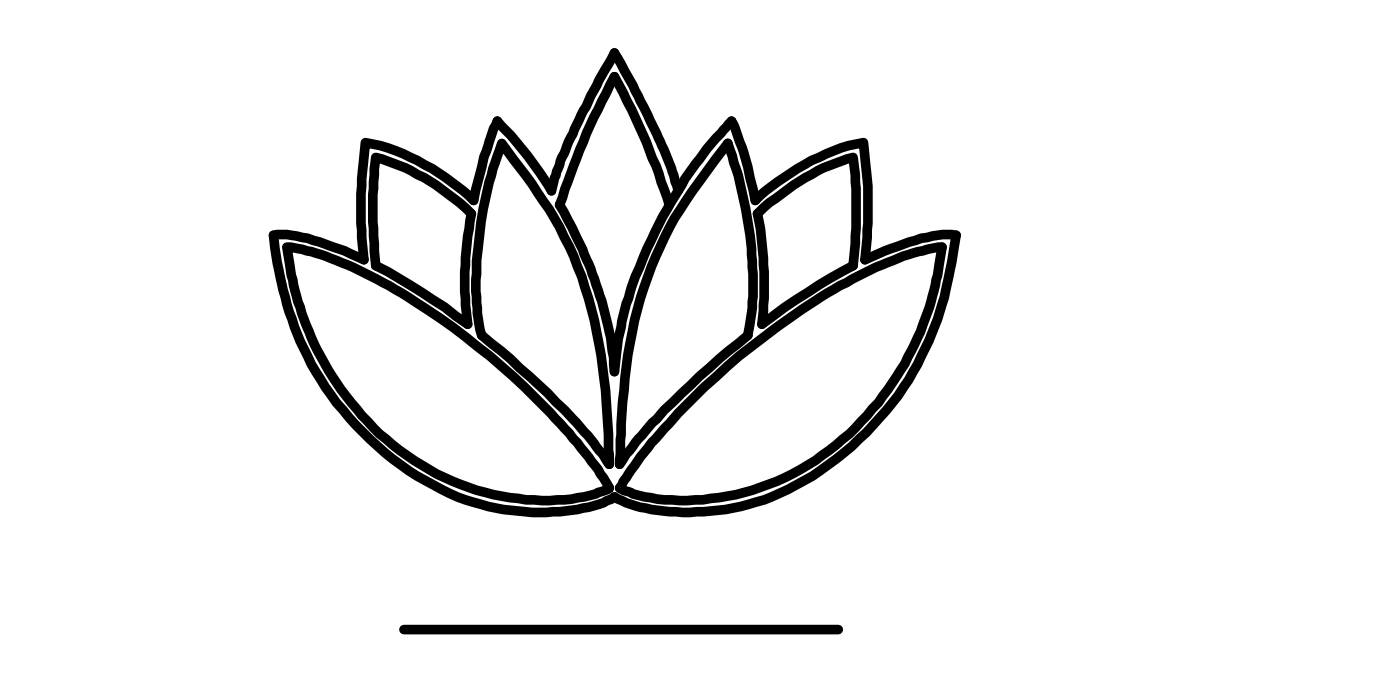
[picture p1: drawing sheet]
<svg xmlns="http://www.w3.org/2000/svg" width="120mm" height="60mm" viewBox="0 0 120 60" stroke-linecap="round" stroke-linejoin="round" font-family="sans-serif">
<!-- layer: 0 -->
<path d="M17.4 4.3v49.6h70.5v-49.6h-70.5h70.5v49.6h-70.5z" fill="none" stroke="#fff" stroke-width=".09"/>
<path d="M32.2 13.5a17.8 17.8 0 0 1 4.6 2l2.6 1.9 1 .9a27.8 27.8 0 0 0-.3 9.5 58.2 58.2 0 0 0-7.9-5 42.2 42.2 0 0 1 0-9.3zM43 12.3a71.9 71.9 0 0 1 4.9 7.2 37.6 37.6 0 0 1 4.1 15.9l.2 4.4-1.3-1.9a73.7 73.7 0 0 0-9.6-9.2 20.6 20.6 0 0 1-.5-5.8 33.3 33.3 0 0 1 2.2-10.6zM58.1 16.3a35.2 35.2 0 0 0-3.2-7.6l-.7-1.4-1.6-2.8-1.3 2.4-.9 1.8a52 52 0 0 0-2.7 6l-.5 1.6-2-2.9-1.4-1.8-1.2-1.2-.3 .6-.8 2.4-.9 3.8a19 19 0 0 0-8.7-4.9l-.6-.1a39.8 39.8 0 0 0-.1 10.1 31 31 0 0 0-5.8-2.1l-.8-.1-1.2 .1 .2 1.1a27.4 27.4 0 0 0 5.2 13.2 25.6 25.6 0 0 0 11.1 8.3 18.9 18.9 0 0 0 11.8 .3l.9-.5 .4 .2a13.6 13.6 0 0 0 6.7 1 19.3 19.3 0 0 0 11.2-4 25.9 25.9 0 0 0 10.6-17.3l.4-2.3a9.5 9.5 0 0 0-4.5 .7l-1.6 .6-1.7 .8a39.8 39.8 0 0 0-.1-10.1l-.7 .1a16.9 16.9 0 0 0-5.5 2.5l-2.2 1.5-.9 .9a31 31 0 0 0-1.8-6.5l-.2-.3-.3 .2a39.9 39.9 0 0 0-9.1 16.9l-.3 1.5-.4 2.8a30.2 30.2 0 0 0-3.3-11.6l-1.4-2.6a70.2 70.2 0 0 1 4.7-11 57.1 57.1 0 0 1 4.7 11M62.4 12.3a33.9 33.9 0 0 1 2 14.5l-.3 1.9a70.1 70.1 0 0 0-9.7 9.2l-1.3 1.9a67.6 67.6 0 0 1 1.3-12.3 32.7 32.7 0 0 1 5.9-12.4zM65.4 17.8a21.2 21.2 0 0 1 6.7-4l1-.3a42.2 42.2 0 0 1 0 9.3 63.4 63.4 0 0 0-7.8 5 30.3 30.3 0 0 0-.4-9.5zM24.6 21.2a18.9 18.9 0 0 1 6.6 2.2 59.1 59.1 0 0 1 20 16.8l1 1.6-.1 .1a15.9 15.9 0 0 1-8.4 .7 22 22 0 0 1-14-8.7 25.9 25.9 0 0 1-5.1-12.7zM58.1 35.4a62 62 0 0 1 15.4-11.7l.5-.3a20.1 20.1 0 0 1 6.7-2.2 25.5 25.5 0 0 1-10.9 18.3 20.4 20.4 0 0 1-14.6 3.1l-1-.3-1.1-.5a30.2 30.2 0 0 1 4.6-6zM34.6 53.9h37.2" fill="none" stroke="#000" stroke-width=".83"/>
</svg>
